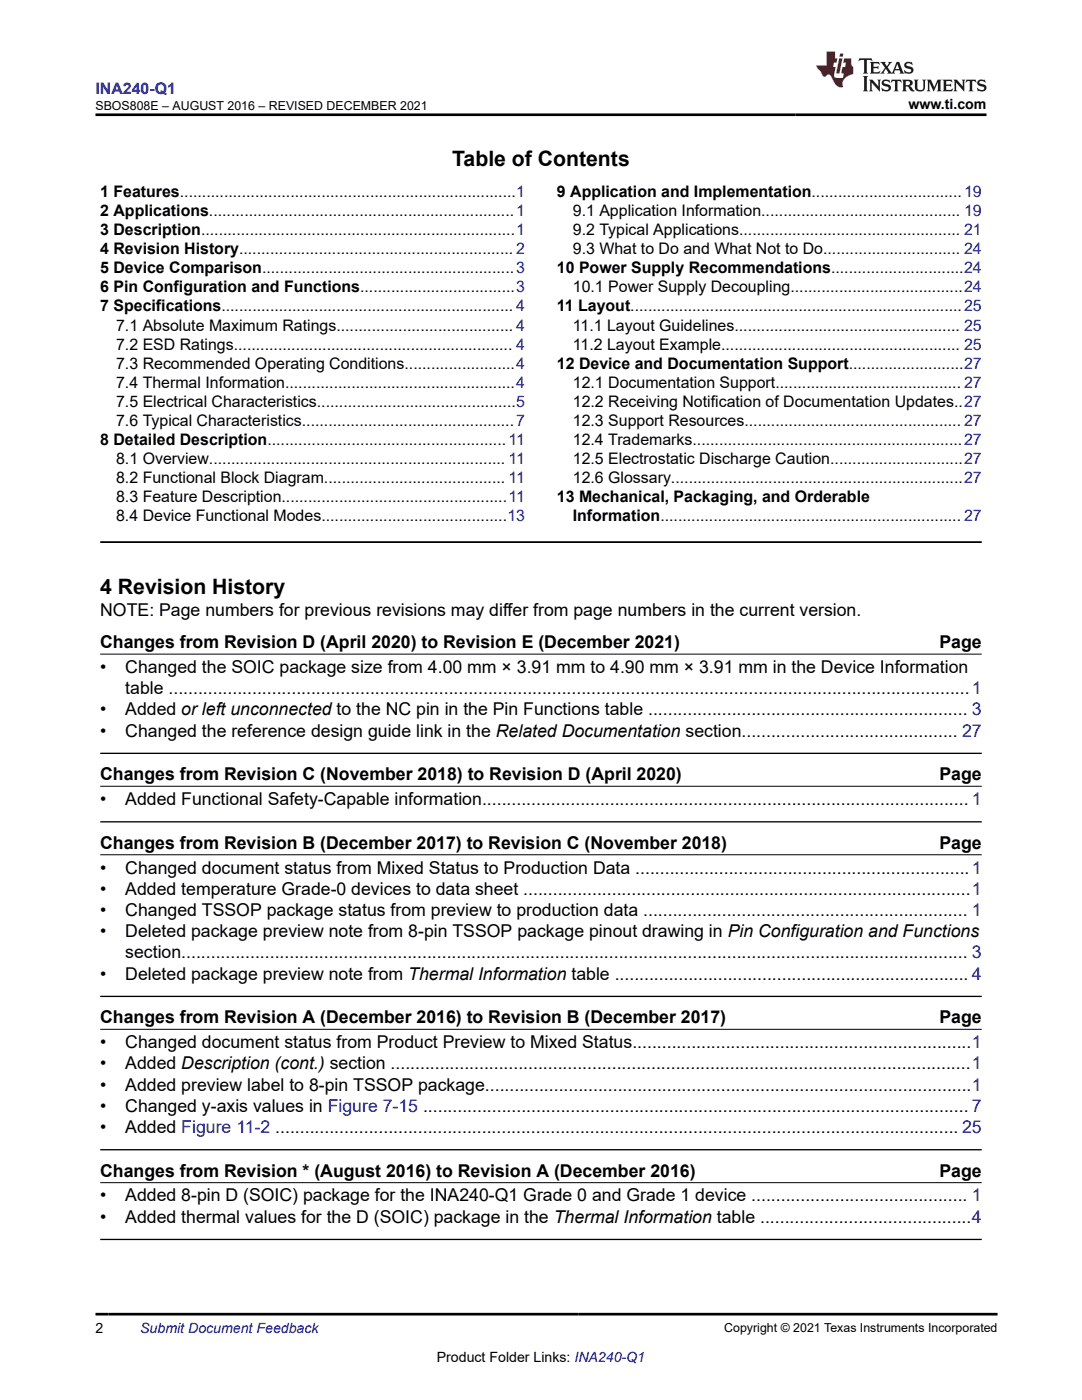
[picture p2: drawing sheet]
<svg xmlns="http://www.w3.org/2000/svg" width="216mm" height="279mm" viewBox="0 0 216 279" stroke-linecap="round" stroke-linejoin="round" font-family="sans-serif">
<defs><g id="words">
<g font-size="4.2">
<text x="90.2" y="33">Table of Contents</text>
<text x="20" y="118.6">4 Revision History</text>
</g>
<g font-size="3.5">
<text x="20" y="123">NOTE: Page numbers for previous revisions may differ from page numbers in the current version.</text>
<text x="20" y="129.4">Changes from Revision D (April 2020) to Revision E (December 2021)</text>
<text x="187.5" y="129.4">Page</text>
<text x="20" y="134.3">•</text>
<text x="25" y="134.3">Changed the SOIC package size from 4.00 mm × 3.91 mm to 4.90 mm × 3.91 mm in the Device Information</text>
<text x="20" y="142.8">•</text>
<text x="25" y="138.5">table ...................................................................................................................................................................1</text>
<text x="25" y="142.8">Added or left unconnected to the NC pin in the Pin Functions table ................................................................. 3</text>
<text x="20" y="147">•</text>
<text x="25" y="147">Changed the reference design guide link in the Related Documentation section............................................ 27</text>
<text x="20" y="155.7">Changes from Revision C (November 2018) to Revision D (April 2020)</text>
<text x="187.5" y="155.7">Page</text>
<text x="20" y="160.7">•</text>
<text x="25" y="160.7">Added Functional Safety-Capable information................................................................................................... 1</text>
<text x="20" y="169.4">Changes from Revision B (December 2017) to Revision C (November 2018)</text>
<text x="187.5" y="169.4">Page</text>
<text x="20" y="174.3">•</text>
<text x="20" y="178.6">•</text>
<text x="25" y="174.3">Changed document status from Mixed Status to Production Data ....................................................................1</text>
<text x="25" y="178.6">Added temperature Grade-0 devices to data sheet ...........................................................................................1</text>
<text x="20" y="182.8">•</text>
<text x="25" y="182.8">Changed TSSOP package status from preview to production data .................................................................. 1</text>
<text x="20" y="187">•</text>
<text x="25" y="187">Deleted package preview note from 8-pin TSSOP package pinout drawing in Pin Configuration and Functions</text>
<text x="25" y="191.3">section................................................................................................................................................................ 3</text>
<text x="20" y="195.5">•</text>
<text x="25" y="195.5">Deleted package preview note from Thermal Information table ........................................................................ 4</text>
<text x="20" y="204.2">Changes from Revision A (December 2016) to Revision B (December 2017)</text>
<text x="20" y="209.2">•</text>
<text x="25" y="209.2">Changed document status from Product Preview to Mixed Status.....................................................................1</text>
<text x="187.5" y="204.2">Page</text>
<text x="20" y="213.4">•</text>
<text x="25" y="213.4">Added Description (cont.) section ......................................................................................................................1</text>
<text x="20" y="217.6">•</text>
<text x="20" y="221.9">•</text>
<text x="25" y="217.6">Added preview label to 8-pin TSSOP package...................................................................................................1</text>
<text x="25" y="221.9">Changed y-axis values in Figure 7-15 ............................................................................................................... 7</text>
<text x="20" y="226.1">•</text>
<text x="25" y="226.1">Added Figure 11-2 ........................................................................................................................................... 25</text>
<text x="20" y="234.8">Changes from Revision * (August 2016) to Revision A (December 2016)</text>
<text x="20" y="239.8">•</text>
<text x="25" y="239.8">Added 8-pin D (SOIC) package for the INA240-Q1 Grade 0 and Grade 1 device ............................................ 1</text>
<text x="187.5" y="234.8">Page</text>
<text x="20" y="244">•</text>
<text x="25" y="244">Added thermal values for the D (SOIC) package in the Thermal Information table ...........................................4</text>
</g>
<text font-size="3.2" fill="#00f" x="19" y="18.7">INA240-Q1</text>
<g font-size="3.2">
<text x="20" y="39.3">1 Features............................................................................1</text>
<text x="111.1" y="39.3">9 Application and Implementation..................................19</text>
<text x="20" y="43.1">2 Applications.....................................................................1</text>
<text x="20" y="46.9">3 Description.......................................................................1</text>
<text x="114.3" y="43.1">9.1 Application Information............................................. 19</text>
<text x="114.3" y="46.9">9.2 Typical Applications.................................................. 21</text>
<text x="20" y="50.7">4 Revision History.............................................................. 2</text>
<text x="114.3" y="50.7">9.3 What to Do and What Not to Do............................... 24</text>
<text x="20" y="54.5">5 Device Comparison.........................................................3</text>
<text x="20" y="58.3">6 Pin Configuration and Functions...................................3</text>
<text x="111.1" y="54.5">10 Power Supply Recommendations..............................24</text>
<text x="114.3" y="58.3">10.1 Power Supply Decoupling.......................................24</text>
<text x="20" y="62.2">7 Specifications.................................................................. 4</text>
<text x="23.2" y="66">7.1 Absolute Maximum Ratings........................................ 4</text>
<text x="111.1" y="62.2">11 Layout...........................................................................25</text>
<text x="114.3" y="66">11.1 Layout Guidelines................................................... 25</text>
<text x="23.2" y="69.8">7.2 ESD Ratings............................................................... 4</text>
<text x="114.3" y="69.8">11.2 Layout Example...................................................... 25</text>
<text x="23.2" y="73.6">7.3 Recommended Operating Conditions.........................4</text>
<text x="23.2" y="77.4">7.4 Thermal Information....................................................4</text>
<text x="111.1" y="73.6">12 Device and Documentation Support..........................27</text>
<text x="114.3" y="77.4">12.1 Documentation Support.......................................... 27</text>
<text x="23.2" y="81.2">7.5 Electrical Characteristics.............................................5</text>
<text x="114.3" y="81.2">12.2 Receiving Notification of Documentation Updates..27</text>
<text x="20" y="88.8">8 Detailed Description......................................................11</text>
<text x="23.2" y="85">7.6 Typical Characteristics................................................7</text>
<text x="114.3" y="85">12.3 Support Resources................................................. 27</text>
<text x="114.3" y="88.8">12.4 Trademarks.............................................................27</text>
<text x="23.2" y="92.6">8.1 Overview................................................................... 11</text>
<text x="114.3" y="92.6">12.5 Electrostatic Discharge Caution..............................27</text>
<text x="23.2" y="96.4">8.2 Functional Block Diagram......................................... 11</text>
<text x="23.2" y="100.3">8.3 Feature Description...................................................11</text>
<text x="111.1" y="100.3">13 Mechanical, Packaging, and Orderable</text>
<text x="114.3" y="96.4">12.6 Glossary..................................................................27</text>
<text x="23.2" y="104.1">8.4 Device Functional Modes..........................................13</text>
<text x="114.3" y="104.1">Information.................................................................... 27</text>
</g>
<g font-size="2.8">
<text x="181.3" y="21.8">www.ti.com</text>
<text x="19" y="266.1">2</text>
<text x="87.2" y="271.7">Product Folder Links: INA240-Q1</text>
</g>
<text font-size="2.8" fill="#00f" x="28" y="266.1">Submit Document Feedback</text>
<g font-size="2.5">
<text x="19" y="21.9">SBOS808E – AUGUST 2016 – REVISED DECEMBER 2021</text>
<text x="144.5" y="265.8">Copyright © 2021 Texas Instruments Incorporated</text>
</g>
</g></defs>
<path d="M20 108.2h175.9" fill="none" stroke="#000" stroke-width=".35"/>
<path d="M20 130.5h175.9M20 156.9h175.9M20 170.6h175.9M20 205.4h175.9M20 236h175.9" fill="none" stroke="#000" stroke-width=".2"/>
<path d="M20 150.3h175.9M20 164h175.9M20 198.9h175.9M20 229.5h175.9M20 247.4h175.9" fill="none" stroke="#000" stroke-width=".26"/>
<path d="M171.5 11.6l-.2 .6 .5-.2h.6v.1v2.2l-.2 .4h1l-.2-.4v-2.2v-.1h.5l.5 .2-.1-.6zM173.6 12.4l.2 .3v1.6l-.2 .4h1.9l.1-.6a1.08 1.08 0 0 1-1.3 .2v-.7h.6l.4 .2v-.7l-.4 .2h-.6v-.5l.2-.2a1 1 0 0 1 1 .3l-.1-.5zM175.7 12.4l.9 1.1-1 1.2h.9l-.2-.2 .5-.8 .4 .8-.2 .2h1.6l-.2-.2 .2-.5h.9l.1 .5-.1 .2h.9l-.2-.4-.8-1.9h-.5l-.9 2.1-.9-1.1 .9-1h-.8l.2 .2-.4 .6-.4-.6 .2-.2zM179 12.8l.4 1h-.7zM180.7 12.5a.65 .65 0 0 0-.2 .7 .65 .65 0 0 0 .6 .5l.6 .1 .1 .3a.79 .79 0 0 1-.7 .4 .79 .79 0 0 1-.7-.5l.1 .7 .2-.1a.93 .93 0 0 0 1.1 0 .93 .93 0 0 0 .4-.9 1.46 1.46 0 0 0-1.2-.6l-.1-.3a1.09 1.09 0 0 1 1.2 .2l-.2-.6-.1 .1-.5-.2zM172.2 15.2l.2 .4v2.2l-.2 .4h1l-.2-.4v-2.2l.2-.4zM173.4 15.9l.2 .4v1.5l-.2 .4h.8l-.3-.4 .1-1.3 1.6 1.8v-2l.2-.4h-.7l.1 .2 .1 1.1-1.2-1.3zM176.2 16a.65 .65 0 0 0-.2 .8 .65 .65 0 0 0 .6 .4l.6 .2 .1 .2a.79 .79 0 0 1-.7 .4 .79 .79 0 0 1-.7-.5l.1 .7 .2-.1a.93 .93 0 0 0 1.1 .1 .93 .93 0 0 0 .4-1 1.46 1.46 0 0 0-1.2-.5l-.1-.4a1.09 1.09 0 0 1 1.2 .2l-.1-.6-.2 .1-.5-.1zM177.9 15.9l-.1 .6a.63 .63 0 0 1 .8-.3v1.6l-.3 .4h1l-.2-.4v-1.6a.66 .66 0 0 1 .8 .3l-.1-.6zM180 15.9l.2 .4v1.5l-.2 .4h1l-.2-.2-.1-.7h.5l.1 .2a.79 .79 0 0 0 1.2 .6l-1-.9a.61 .61 0 0 0 .6-.6 .61 .61 0 0 0-.5-.7zM180.8 16.2h.1a.47 .47 0 0 1 .5 .1 .47 .47 0 0 1 .1 .5l-.1 .1-.7 .1zM182.3 15.9l.2 .2a2.27 2.27 0 0 0 .4 2 1.04 1.04 0 0 0 1.7-.7v-1.3l.2-.2h-.8l.2 .4v1.1a.6 .6 0 0 1-.6 .6 .6 .6 0 0 1-.6-.6v-1.1l.3-.4zM184.9 15.9l.2 .4v1.5l-.2 .4h.8l-.3-.4v-1.4l.9 1.9 .9-1.9v1.4l-.3 .4h1l-.2-.4v-1.5l.2-.4h-.8l-.7 1.5-.6-1.5zM188.1 15.9l.2 .4v1.5l-.2 .4h1.9l.1-.6a1.09 1.09 0 0 1-1.3 .2v-.7h.6l.4 .2v-.6l-.4 .2h-.6v-.6l.2-.1a1.01 1.01 0 0 1 1 .3l-.1-.6zM190.2 15.9l.3 .4v1.5l-.3 .4h.8l-.2-.4v-1.3l1.6 1.8v-2l.2-.4h-.7l.2 .2v1.1l-1.2-1.3zM192.8 15.9l-.1 .6a.63 .63 0 0 1 .8-.3v1.6l-.3 .4h1l-.2-.4v-1.6a.66 .66 0 0 1 .8 .3l-.1-.6zM195.2 16a.65 .65 0 0 0-.2 .8 .65 .65 0 0 0 .6 .4l.6 .2 .2 .2a.79 .79 0 0 1-.7 .4 .79 .79 0 0 1-.7-.5l.1 .7 .2-.1a.93 .93 0 0 0 1 .1 .93 .93 0 0 0 .5-1 1.46 1.46 0 0 0-1.3-.5v-.4a1.09 1.09 0 0 1 1.2 .2l-.2-.6-.2 .1-.5-.1z" fill="#231f20"/>
<path d="M164.9 10.3v2.7h-2l.1 .4 .8 1a.95 .95 0 0 0 1 .9 .59 .59 0 0 1 .5-.4 .59 .59 0 0 1 .5 .3l.4 .8a1.59 1.59 0 0 0 2.1 1.4 1.61 1.61 0 0 1 1-2.3l1-.3-.1-1.5a1.59 1.59 0 0 1-.3-1.7h-1.5l-.2 .9h.6l-.2 .9h-.5l-.2 .9v.3l.4 .1-.1 .9h-.7a.73 .73 0 0 1-1-.7l.3-1.5h-.5l.1-.9h.5l.2-.9h-.5v-1.3zM167.4 11.6l-.6 3.1h.7l.6-3.1zM167.6 10.7l-.1 .6h.7l.1-.6z" fill="#ed1c24"/>
<path d="M19 22.9h177.8M19 262.3h180" fill="none" stroke="#000" stroke-width=".53"/>
<use href="#words"/>
</svg>
